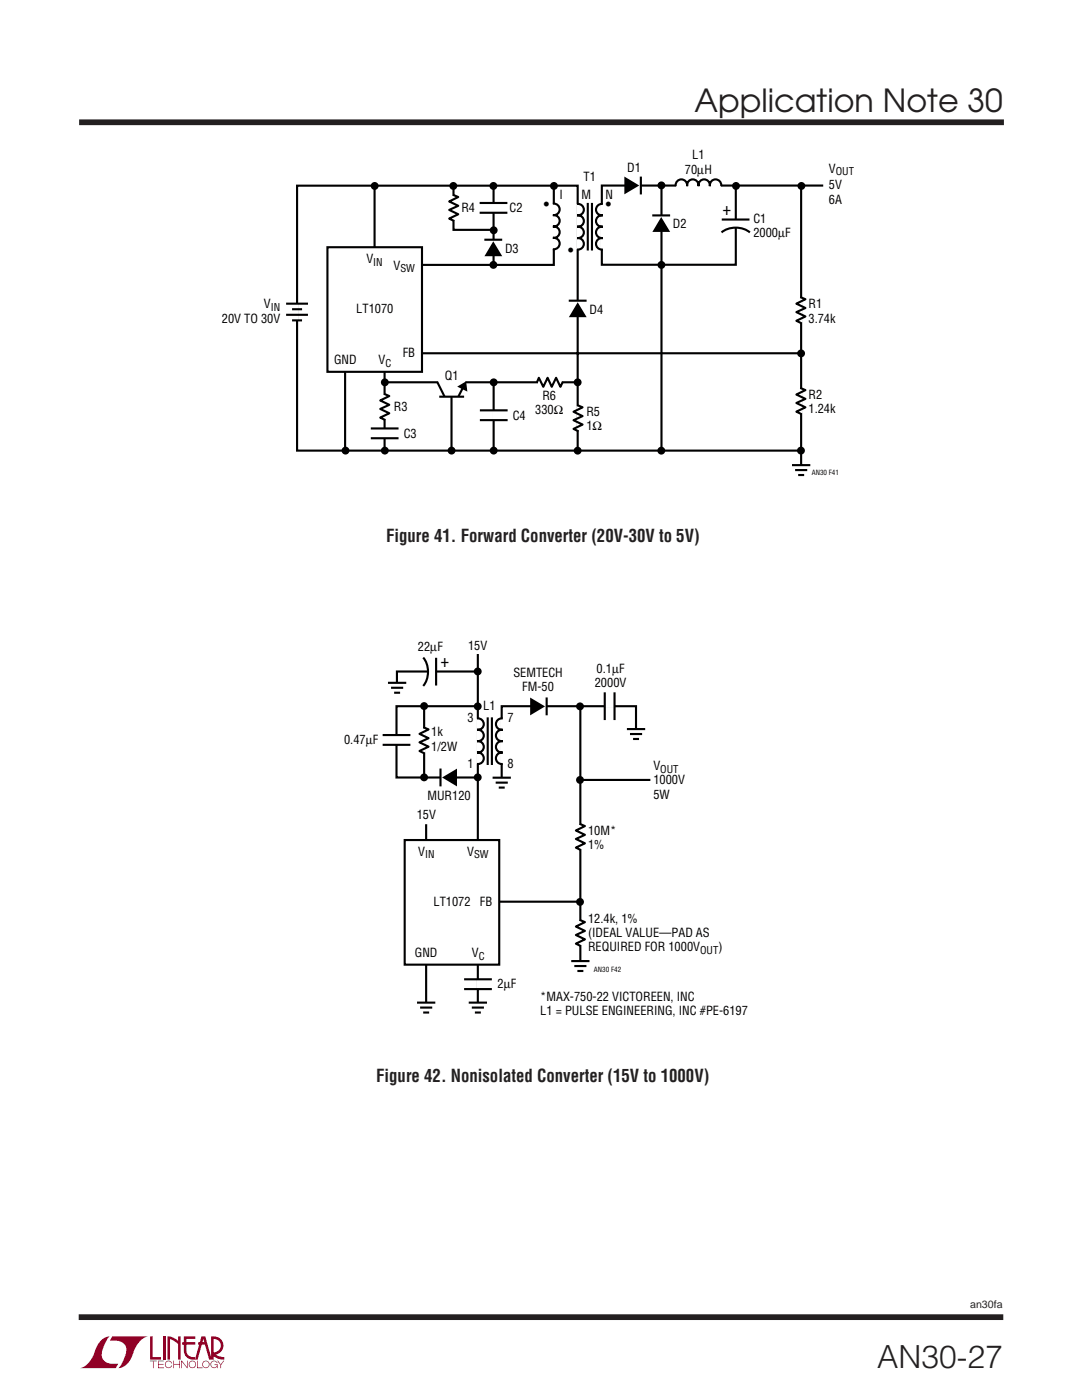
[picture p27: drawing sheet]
<svg xmlns="http://www.w3.org/2000/svg" width="216mm" height="279mm" viewBox="0 0 216 279" stroke-linecap="round" stroke-linejoin="round" font-family="sans-serif">
<defs><g id="words">
<g font-size="6.3" fill="#231f20">
<text x="138.6" y="22.4">Application Note 30</text>
<text x="175" y="273">AN30-27</text>
</g>
<g font-size="3.5">
<text x="144.2" y="43">+</text>
<text x="87.9" y="133.2">+</text>
</g>
<g font-size="3.5" fill="#231f20">
<text x="77" y="108.2">Figure 41. Forward Converter (20V-30V to 5V)</text>
<text x="75.1" y="216">Figure 42. Nonisolated Converter (15V to 1000V)</text>
</g>
<g font-size="3.2">
<text x="108.5" y="41.9">•</text>
<text x="120.9" y="41.9">•</text>
<text x="113.4" y="51.1">•</text>
</g>
<g font-size="2.5">
<text x="125.2" y="34.4">D1</text>
<text x="136.7" y="34.6">70µH</text>
<text x="138.1" y="31.8">L1</text>
<text x="165.4" y="34.5">V</text>
<text x="111.6" y="39.8">I</text>
<text x="116" y="39.8">M</text>
<text x="116.4" y="36">T1</text>
<text x="120.8" y="39.8">N</text>
<text x="165.4" y="37.8">5V</text>
<text x="165.4" y="40.6">6A</text>
<text x="92.1" y="42.4">R4</text>
<text x="101.7" y="42.4">C2</text>
<text x="134.3" y="45.6">D2</text>
<text x="150.3" y="44.4">C1</text>
<text x="150.3" y="47.3">2000µF</text>
<text x="73.1" y="52.5">V</text>
<text x="78.5" y="53.8">V</text>
<text x="100.8" y="50.4">D3</text>
<text x="44.3" y="64.4">20V TO 30V</text>
<text x="52.7" y="61.6">V</text>
<text x="71.1" y="62.5">LT1070</text>
<text x="117.6" y="62.6">D4</text>
<text x="161.3" y="61.6">R1</text>
<text x="161.3" y="64.4">3.74k</text>
<text x="80.4" y="71.3">FB</text>
<text x="66.7" y="72.7">GND</text>
<text x="75.5" y="72.7">V</text>
<text x="88.8" y="75.8">Q1</text>
<text x="78.6" y="82">R3</text>
<text x="102.3" y="83.8">C4</text>
<text x="106.8" y="82.7">330Ω</text>
<text x="108.2" y="79.9">R6</text>
<text x="117" y="83.1">R5</text>
<text x="161.3" y="79.7">R2</text>
<text x="161.3" y="82.5">1.24k</text>
<text x="80.5" y="87.4">C3</text>
<text x="117" y="85.9">1Ω</text>
<text x="83.4" y="130">22µF</text>
<text x="93.4" y="129.8">15V</text>
<text x="102.4" y="135.1">SEMTECH</text>
<text x="104.2" y="137.9">FM-50</text>
<text x="118.7" y="137.1">2000V</text>
<text x="119" y="134.3">0.1µF</text>
<text x="96.4" y="141.8">L1</text>
<text x="68.7" y="148.5">0.47µF</text>
<text x="86.1" y="147">1k</text>
<text x="86.1" y="149.8">1/2W</text>
<text x="93.3" y="144.2">3</text>
<text x="101.2" y="144.2">7</text>
<text x="93.3" y="153.3">1</text>
<text x="101.2" y="153.3">8</text>
<text x="130.4" y="153.7">V</text>
<text x="85.3" y="159.6">MUR120</text>
<text x="130.4" y="156.5">1000V</text>
<text x="130.4" y="159.4">5W</text>
<text x="83.2" y="163.4">15V</text>
<text x="117.3" y="166.7">10M*</text>
<text x="83.5" y="170.8">V</text>
<text x="93.2" y="170.8">V</text>
<text x="117.3" y="169.5">1%</text>
<text x="86.5" y="180.8">LT1072</text>
<text x="95.8" y="180.8">FB</text>
<text x="117.3" y="184.1">12.4k, 1%</text>
<text x="82.8" y="191">GND</text>
<text x="94.2" y="191">V</text>
<text x="117.3" y="187">(IDEAL VALUE—PAD AS</text>
<text x="117.3" y="189.8">REQUIRED FOR 1000V</text>
<text x="143.3" y="189.8">)</text>
<text x="99.3" y="197.2">2µF</text>
<text x="107.8" y="199.7">*MAX-750-22 VICTOREEN, INC</text>
<text x="107.8" y="202.5">L1 = PULSE ENGINEERING, INC #PE-6197</text>
</g>
<g font-size="2.1">
<text x="166.8" y="35">OUT</text>
<text x="74.5" y="53.1">IN</text>
<text x="79.9" y="54.3">SW</text>
<text x="54" y="62.1">IN</text>
<text x="76.9" y="73.3">C</text>
<text x="131.8" y="154.2">OUT</text>
<text x="84.8" y="171.3">IN</text>
<text x="94.6" y="171.3">SW</text>
<text x="95.6" y="191.6">C</text>
<text x="139.7" y="190.3">OUT</text>
</g>
<text font-size="2.1" fill="#231f20" x="193.6" y="261.1">an30fa</text>
<g font-size="1.4">
<text x="162" y="94.8">AN30 F41</text>
<text x="118.5" y="194.1">AN30 F42</text>
</g>
</g></defs>
<path d="M15.8 24.4h184.5M15.7 262.9h184.5" fill="none" stroke="#231f20" stroke-width="1.1" stroke-linecap="butt"/>
<g fill="#900126">
<path d="M30 266.7h.5v4.1h1.6v.5h-2.1z"/>
<path d="M19.9 267.8a2.65 2.65 0 0 1 2-1.1 5.2 5.2 0 0 0-1.5 4.2 2.65 2.65 0 0 0 3.2 1.3l-.5 .8h-7.2a5 5 0 0 0 3.2-3.8z"/>
<path d="M22.4 266.7h7.2a5 5 0 0 0-3.2 3.9 3.3 3.3 0 0 1-2.8 2.4 5.2 5.2 0 0 0 1.5-4.2 2.65 2.65 0 0 0-3.2-1.2z"/>
<path d="M32.5 266.7h.5v4.6h-.5z"/>
<path d="M33.4 266.7l1.1 .2 1 .7v-.9h.5v4.6h-.5v-3.1l-1.6-1v4.1h-.5z"/>
<path d="M29.9 271.6h1.4v.1h-.6v1.3h-.2v-1.3h-.6z"/>
<path d="M31.5 271.6h1.2v.1h-1v.5h.9v.1h-.9v.6h1v.1h-1.2z"/>
<path d="M34.6 271.6h.1v.6h1.1v-.6h.1v1.4h-.1v-.7h-1.1v.7h-.1z"/>
<path d="M36.2 271.6h.1l1 1.2v-1.2h.2v1.4h-.2l-1-1.3v1.3h-.1z"/>
<path d="M39.3 271.6h.2v1.3h.9v.1h-1.1z"/>
<path d="M43.3 271.6h.2l.5 .7 .6-.7h.1l-.6 .8v.6h-.1v-.6z"/>
<path d="M36.7 266.7h2.3v.5h-1.8v.7h1.8v.5h-1.8v1.2a1.35 1.35 0 0 0 1.7 1.2v.5l1.3-4.6h.8l1.1 4.2v-4.2a1.88 1.88 0 0 1 2.4 1.4 1.88 1.88 0 0 1-1.5 2.3l.8 .3 1 .1v.5h-.5a3.4 3.4 0 0 1-1.8-.7v-.7a1.37 1.37 0 0 0 1.5-1.2 1.37 1.37 0 0 0-1.4-1.5v4.1h-.9l-.8-2.9h-1.4v-.5h1.3l-.2-.7-1.2 4.1a2.1 2.1 0 0 1-2.7-1.3v-1.6h-.4v-.5h.4z"/>
<path d="M37.9 271.8a.74 .74 0 0 1 1.1 .1 .74 .74 0 0 1-.4 1.1 .74 .74 0 0 1-.9-.7h.1a.61 .61 0 0 0 .8 .5 .61 .61 0 0 0 .2-1 .61 .61 0 0 0-1 .3v.2h-.1z"/>
<path d="M40.6 271.8a.74 .74 0 0 1 1.1 .1 .74 .74 0 0 1-.4 1.1 .74 .74 0 0 1-.9-.7h.1a.61 .61 0 0 0 .8 .5 .61 .61 0 0 0 .2-1 .61 .61 0 0 0-1 .3v.2h-.1z"/>
<path d="M42.2 271.8a.74 .74 0 0 1 1.2 .2h-.1a.6 .6 0 0 0-1-.2 .6 .6 0 0 0 .1 1 .6 .6 0 0 0 .9-.4h-.5v-.1h.7v.7h-.2v-.3a.74 .74 0 0 1-1.1 .2 .74 .74 0 0 1 0-1.1z"/>
<path d="M33.1 271.8a.73 .73 0 0 1 1.2 .3h-.1a.6 .6 0 0 0-.9-.3 .6 .6 0 0 0 0 1 .6 .6 0 0 0 .9-.3h.1a.74 .74 0 0 1-1.1 .4 .74 .74 0 0 1-.1-1.1z"/>
</g>
<g fill="none" stroke="#000" stroke-width=".42">
<path d="M74.7 37.3v15.9M90.5 37.3v8.6h7.9M98.5 37.3v15.6M110.5 37.1v15.8h-30.6M132 37.3v52.6M146.8 36.9v15.9h-26.7v-15.8h44.2M159.9 37.3v56.8M95.7 40.5h5.5M95.7 42.5h5.5M115.1 40.7a1.16 1.16 0 0 1 1.4 1.1 1.16 1.16 0 0 1-1.4 1.2 1.15 1.15 0 0 1 1.4 1.1 1.15 1.15 0 0 1-1.4 1.2 1.15 1.15 0 0 1 1.4 1.1 1.15 1.15 0 0 1-1.4 1.1 1.16 1.16 0 0 1 1.4 1.2 1.16 1.16 0 0 1-1.4 1.1M117.3 40.5v9.5M118.1 40.5v9.5"/>
<path d="M120.3 40.7a1.16 1.16 0 0 0-1.4 1.1 1.16 1.16 0 0 0 1.4 1.2 1.15 1.15 0 0 0-1.4 1.1 1.15 1.15 0 0 0 1.4 1.2 1.15 1.15 0 0 0-1.4 1.1 1.15 1.15 0 0 0 1.4 1.1 1.16 1.16 0 0 0-1.4 1.2 1.16 1.16 0 0 0 1.4 1.1M144 46.4a4.7 4.7 0 0 1 5.6 0M144 43.8h5.6M68.9 73.4v16.6M76.7 78.6l1 .4-1.8 .9 1.8 .9-1.8 .8 1.8 .9-1.8 .8 1 .5M76.7 76.3h38.6M76.7 73.4v16.6M79.9 70.5h80.1M90.1 78.8v11.1M98.5 76.3v13.6M112.3 76.2l-.5 1-.8-1.8-.9 1.8-.8-1.8-.9 1.8-.9-1.8-.4 1M74 85.5h5.5"/>
<path d="M74 87.5h5.5M95.8 81.9h5.5M95.8 83.8h5.5M115.3 89.9v-52.8h-56v52.8h100.5"/>
</g>
<path d="M98.5 40.5v2M115.3 40.7v9M120.1 40.7v9M146.8 43.8v1.6M76.8 78.8v4.8M107.3 76.3h4.8M76.8 85.5v2M98.5 81.9v1.9" fill="none" stroke="#fff" stroke-width=".71" stroke-linecap="butt"/>
<g fill="#000">
<circle cx="74.8" cy="37.1" r=".79"/>
<circle cx="90.5" cy="37.1" r=".79"/>
<circle cx="98.5" cy="37.1" r=".79"/>
<circle cx="110.5" cy="37.1" r=".79"/>
<circle cx="132" cy="37" r=".79"/>
<circle cx="146.9" cy="37.1" r=".79"/>
<circle cx="159.9" cy="37.1" r=".79"/>
<circle cx="98.5" cy="52.9" r=".79"/>
<circle cx="98.5" cy="46" r=".79"/>
<circle cx="132" cy="52.9" r=".79"/>
<circle cx="76.8" cy="76.3" r=".79"/>
<circle cx="98.5" cy="76.3" r=".79"/>
<circle cx="115.3" cy="76.3" r=".79"/>
<circle cx="159.8" cy="70.5" r=".79"/>
<circle cx="68.9" cy="89.9" r=".79"/>
<circle cx="76.8" cy="89.9" r=".79"/>
<circle cx="90.1" cy="89.9" r=".79"/>
<circle cx="98.5" cy="89.9" r=".79"/>
<circle cx="115.3" cy="89.9" r=".79"/>
<circle cx="132" cy="89.9" r=".79"/>
<circle cx="159.8" cy="89.9" r=".79"/>
</g>
<path d="M65.3 49.3h18.9v24.9h-18.9z" fill="#fff"/>
<g fill="none" stroke="#000" stroke-width=".42">
<path d="M90.4 38.9l1 .4-1.8 .9 1.8 .9-1.8 .8 1.8 .9-1.8 .8 1 .5M127.9 35.2v3.6M134.8 37.2a1.16 1.16 0 0 1 1.2-1.4 1.16 1.16 0 0 1 1.1 1.4 1.15 1.15 0 0 1 1.1-1.4 1.15 1.15 0 0 1 1.2 1.4 1.15 1.15 0 0 1 1.1-1.4 1.15 1.15 0 0 1 1.1 1.4 1.16 1.16 0 0 1 1.2-1.4 1.16 1.16 0 0 1 1.1 1.4M65.3 49.3h18.9v24.9h-18.9zM100.2 47.8h-3.6M110.3 40.6a1.16 1.16 0 0 1 1.4 1.2 1.16 1.16 0 0 1-1.4 1.1 1.15 1.15 0 0 1 1.4 1.2 1.15 1.15 0 0 1-1.4 1.1 1.15 1.15 0 0 1 1.4 1.1 1.15 1.15 0 0 1-1.4 1.2 1.16 1.16 0 0 1 1.4 1.1 1.16 1.16 0 0 1-1.4 1.1M133.7 43h-3.5M159.7 59.3l1 .4-1.8 .9 1.8 .9-1.8 .8 1.8 .9-1.8 .8 1 .5M57.1 60.6h4.4M57.1 62.8h4.3M58.3 61.7h2M58.3 63.9h2"/>
<path d="M87.3 76.2l1.4 3M87.6 79.2h5M92.7 76.7l-1.2 2.5M117 60h-3.5M159.7 77.4l1 .5-1.8 .8 1.8 .9-1.8 .8 1.8 .9-1.8 .9 1 .4M115.2 80.9l1 .4-1.8 .9 1.8 .8-1.8 .9 1.8 .8-1.8 .9 1 .5M158 92.8h3.7M158.7 93.8h2.4M159.3 94.8h1.2M95.2 134h-16v3M95.3 130.5v70.6M84.6 140.9v14.3"/>
<path d="M95.3 140.9h-16.2v14.3h16.1M115.8 141.3v50.9M126.9 145.7v-4.8h-26.8v15.1M85 164.5v36.6M98.6 180h17.1"/>
</g>
<path d="M90.5 39.1v4.8M125.6 37h2.2M134.9 37h9M98.4 47.9v2.2M110.5 40.7v9M131.9 43v2.2M159.8 59.5v4.8M87.4 76.3h5.5M90.1 77.5v1.7M115.3 60.1v2.2M159.8 77.6v4.8M115.3 81.1v4.8" fill="none" stroke="#fff" stroke-width=".71" stroke-linecap="butt"/>
<path d="M124.6 35.2l3 1.8-3 1.8zM98.4 48.2l1.8 2.9h-3.5zM131.9 43.3l1.8 3h-3.5zM115.3 60.3l1.8 3h-3.6z" fill="#000"/>
<path d="M59.3 60.6v3.4" fill="none" stroke="#fff" stroke-width=".62" stroke-linecap="butt"/>
<path d="M91.7 77.1l1.1-.6 .2 1.2z" fill="#000" stroke="#000" stroke-width=".49"/>
<path d="M159.9 92.8v2.3" fill="none" stroke="#fff" stroke-width=".97" stroke-linecap="butt"/>
<path d="M80.7 167.6h18.9v24.9h-18.9z" fill="#fff"/>
<g fill="none" stroke="#000" stroke-width=".42">
<path d="M77.4 136.3h3.7M78 137.3h2.4M78.6 138.2h1.2M84.4 131.2a4.7 4.7 0 0 1 0 5.7M87 131.3v5.5M109.1 139.2v3.6M120.7 138.2v5.5M122.6 138.2v5.5M76.4 146.7h5.5M76.4 148.6h5.5M84.5 145.1l1 .5-1.8 .9 1.8 .8-1.8 .8 1.8 .9-1.8 .9 1 .5M87.9 153.4v3.5"/>
<path d="M95.2 143.4a1.16 1.16 0 0 1 1.3 1.1 1.16 1.16 0 0 1-1.3 1.2 1.15 1.15 0 0 1 1.3 1.1 1.15 1.15 0 0 1-1.3 1.1 1.15 1.15 0 0 1 1.3 1.2 1.15 1.15 0 0 1-1.3 1.1 1.16 1.16 0 0 1 1.3 1.1 1.16 1.16 0 0 1-1.3 1.2M97.3 143.2v9.5M98.2 143.2v9.5M98.3 155.2h3.6M98.9 156.2h2.4M99.5 157.2h1.2M100.3 143.4a1.16 1.16 0 0 0-1.3 1.1 1.16 1.16 0 0 0 1.3 1.2 1.15 1.15 0 0 0-1.3 1.1 1.15 1.15 0 0 0 1.3 1.1 1.15 1.15 0 0 0-1.3 1.2 1.15 1.15 0 0 0 1.3 1.1 1.16 1.16 0 0 0-1.3 1.1 1.16 1.16 0 0 0 1.3 1.2M115.9 155.7h13.9M125.1 145.5h3.6M125.7 146.5h2.4M126.3 147.5h1.2M80.7 167.6h18.9v24.9h-18.9z"/>
<path d="M115.7 164.4l1 .5-1.8 .8 1.8 .9-1.8 .8 1.8 .9-1.8 .9 1 .4M92.6 195.4h5.5M92.6 197.4h5.5M114 191.8h3.6M114.6 192.8h2.4M115.2 193.8h1.2M115.7 183.6l1 .4-1.8 .9 1.8 .9-1.8 .8 1.8 .9-1.8 .8 1 .5M83.2 200.1h3.7M83.8 201.1h2.4M84.4 202.1h1.2M93.5 200.1h3.7M94.1 201.1h2.5"/>
<path d="M94.8 202.1h1.1"/>
</g>
<path d="M85.4 134.1h1.6M79.1 146.7v1.9M84.6 145.4v4.8M87.9 155.2h2.2M95.4 143.4v9M100.1 143.4v9M106.8 141h2.2M120.7 140.9h1.9M115.8 164.6v4.9M95.4 195.5v1.9M115.8 183.8v4.8" fill="none" stroke="#fff" stroke-width=".71" stroke-linecap="butt"/>
<path d="M79.2 136.3v2.2M100.1 155.2v2.2M126.9 145.5v2.2M115.8 191.8v2.2M85 200.1v2.2M95.4 200.1v2.2" fill="none" stroke="#fff" stroke-width=".97" stroke-linecap="butt"/>
<g fill="#000">
<path d="M88.2 155.2l3-1.8v3.5zM105.8 139.2l3 1.8-3 1.8z"/>
<circle cx="95.3" cy="134" r=".79"/>
<circle cx="84.6" cy="155.1" r=".79"/>
<circle cx="84.6" cy="140.9" r=".79"/>
<circle cx="95.3" cy="155.1" r=".79"/>
<circle cx="95.3" cy="141" r=".79"/>
<circle cx="115.7" cy="155.7" r=".79"/>
<circle cx="115.7" cy="141" r=".79"/>
<circle cx="115.7" cy="180" r=".79"/>
</g>
<use href="#words"/>
</svg>
